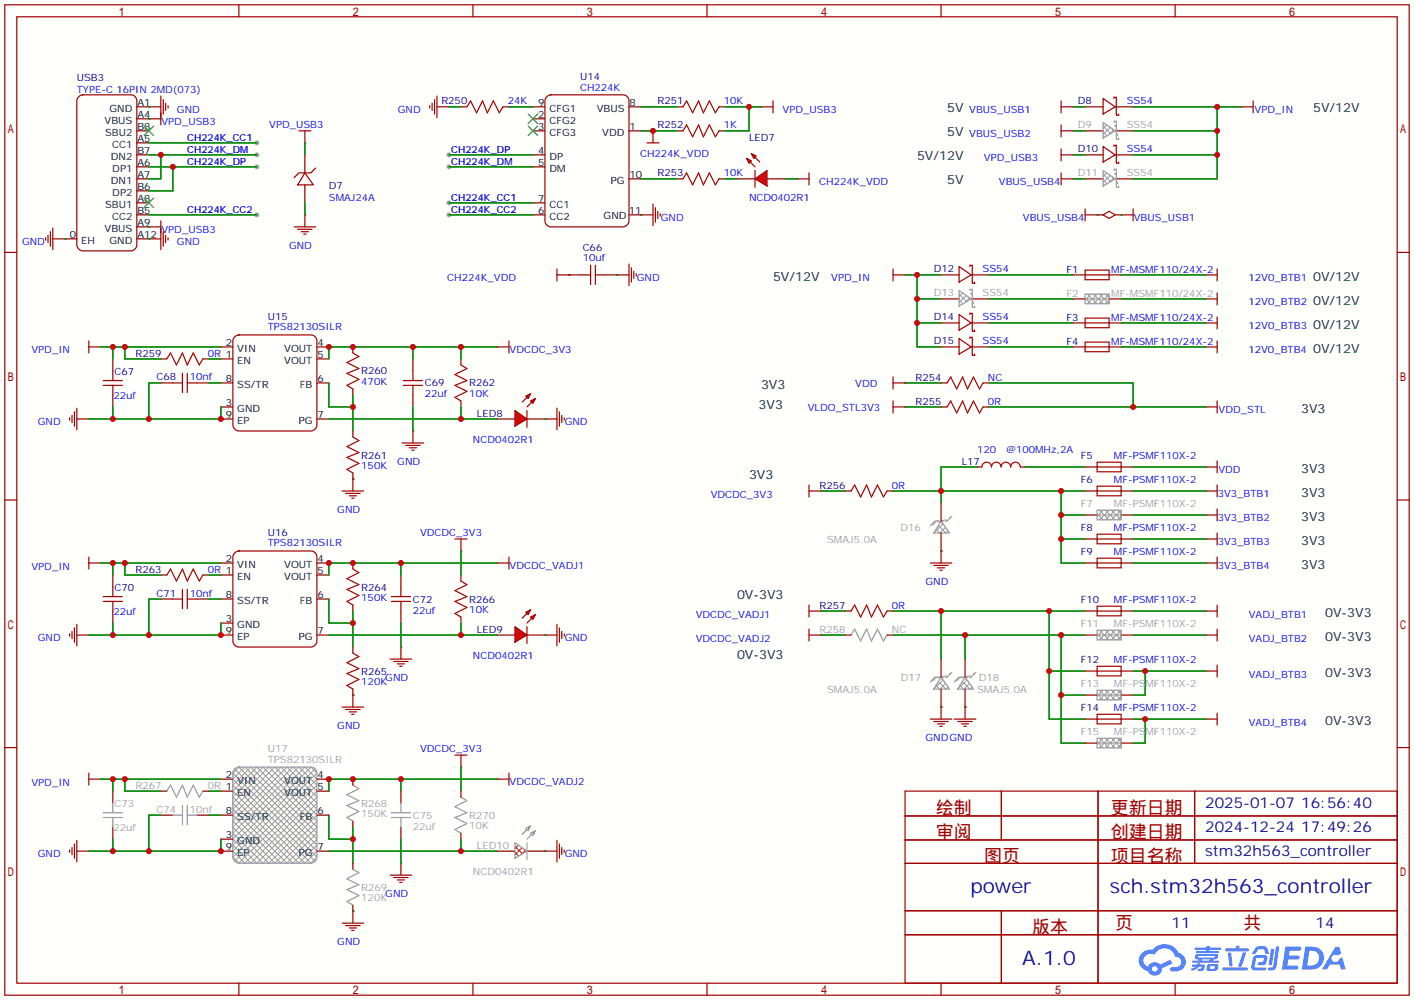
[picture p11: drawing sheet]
<svg xmlns="http://www.w3.org/2000/svg" width="299mm" height="212mm" viewBox="0 0 299 212" stroke-linecap="round" stroke-linejoin="round" font-family="sans-serif">
<defs><g id="words">
<g font-size="4.2" fill="#000080">
<text x="205.3" y="189">power</text>
<text x="234.9" y="189">sch.stm32h563_controller</text>
<text x="216.3" y="204.2">A.1.0</text>
</g>
<g font-size="3.8" fill="#a00000">
<text x="198" y="172.2">绘制</text>
<text x="235.1" y="172.2">更新日期</text>
<text x="198" y="177.3">审阅</text>
<text x="235.1" y="177.3">创建日期</text>
<text x="208.2" y="182.4">图页</text>
<text x="235.1" y="182.4">项目名称</text>
<text x="218.4" y="197.4">版本</text>
<text x="236" y="196.6">页</text>
<text x="263.1" y="196.6">共</text>
</g>
<g font-size="3.2" fill="#000080">
<text x="255" y="170.9">2025-01-07</text>
<text x="275.3" y="170.9">16:56:40</text>
<text x="255" y="176">2024-12-24</text>
<text x="275.3" y="176">17:49:26</text>
<text x="255" y="181">stm32h563_controller</text>
<text x="247.9" y="196.3">11</text>
<text x="278.4" y="196.3">14</text>
</g>
<g font-size="2.6">
<text x="200.4" y="23.8">5V</text>
<text x="277.9" y="23.8">5V/12V</text>
<text x="200.4" y="28.9">5V</text>
<text x="194.1" y="34">5V/12V</text>
<text x="200.4" y="39">5V</text>
<text x="163.6" y="59.4">5V/12V</text>
<text x="277.9" y="59.4">0V/12V</text>
<text x="277.9" y="64.4">0V/12V</text>
<text x="277.9" y="69.5">0V/12V</text>
<text x="277.9" y="74.6">0V/12V</text>
<text x="161" y="82.2">3V3</text>
<text x="160.5" y="86.6">3V3</text>
<text x="275.3" y="87.3">3V3</text>
<text x="158.5" y="101.3">3V3</text>
<text x="275.3" y="100">3V3</text>
<text x="275.3" y="105.1">3V3</text>
<text x="275.3" y="110.2">3V3</text>
<text x="275.3" y="115.2">3V3</text>
<text x="275.3" y="120.3">3V3</text>
<text x="156" y="126.7">0V-3V3</text>
<text x="280.4" y="130.5">0V-3V3</text>
<text x="280.4" y="135.6">0V-3V3</text>
<text x="156" y="139.4">0V-3V3</text>
<text x="280.4" y="143.2">0V-3V3</text>
<text x="280.4" y="153.3">0V-3V3</text>
</g>
<g font-size="2.1" fill="#000080">
<text x="16.3" y="17.1">USB3</text>
<text x="122.7" y="16.9">U14</text>
<text x="93.4" y="22.1">R250</text>
<text x="139.1" y="22.1">R251</text>
<text x="228.1" y="22.1">D8</text>
<text x="139.1" y="27.2">R252</text>
<text x="158.5" y="29.8">LED7</text>
<text x="228.1" y="32.2">D10</text>
<text x="69.6" y="40">D7</text>
<text x="139.1" y="37.3">R253</text>
<text x="123.3" y="53">C66</text>
<text x="197.6" y="57.6">D12</text>
<text x="225.7" y="57.7">F1</text>
<text x="56.7" y="67.6">U15</text>
<text x="197.6" y="67.8">D14</text>
<text x="225.7" y="67.8">F3</text>
<text x="28.7" y="75.4">R259</text>
<text x="197.6" y="72.9">D15</text>
<text x="225.7" y="72.9">F4</text>
<text x="24.2" y="79.3">C67</text>
<text x="33.1" y="80.5">C68</text>
<text x="76.5" y="79.2">R260</text>
<text x="89.9" y="81.8">C69</text>
<text x="99.3" y="81.8">R262</text>
<text x="193.8" y="80.5">R254</text>
<text x="100.9" y="88.1">LED8</text>
<text x="193.8" y="85.6">R255</text>
<text x="76.5" y="97">R261</text>
<text x="203.5" y="98.3">L17</text>
<text x="228.7" y="97">F5</text>
<text x="173.4" y="103.4">R256</text>
<text x="228.7" y="102.1">F6</text>
<text x="56.7" y="113.3">U16</text>
<text x="228.7" y="112.3">F8</text>
<text x="228.7" y="117.4">F9</text>
<text x="24.2" y="125">C70</text>
<text x="28.7" y="121.2">R263</text>
<text x="76.5" y="125">R264</text>
<text x="33.1" y="126.2">C71</text>
<text x="87.4" y="127.5">C72</text>
<text x="99.3" y="127.5">R266</text>
<text x="173.4" y="128.8">R257</text>
<text x="228.7" y="127.5">F10</text>
<text x="100.9" y="133.9">LED9</text>
<text x="76.5" y="142.7">R265</text>
<text x="228.7" y="140.2">F12</text>
<text x="228.7" y="150.4">F14</text>
</g>
<g font-size="2.1" fill="#00f">
<text x="16.3" y="19.6">TYPE-C 16PIN 2MD(073)</text>
<text x="37.4" y="23.9">GND</text>
<text x="84.2" y="23.8">GND</text>
<text x="107.4" y="22.1">24K</text>
<text x="122.7" y="19.2">CH224K</text>
<text x="153.2" y="22.1">10K</text>
<text x="165.6" y="24">VPD_USB3</text>
<text x="205.1" y="24">VBUS_USB1</text>
<text x="238.4" y="22.1">SS54</text>
<text x="265.5" y="23.8">VPD_IN</text>
<text x="34.2" y="26.4">VPD_USB3</text>
<text x="39.6" y="29.8">CH224K_CC1</text>
<text x="57" y="27">VPD_USB3</text>
<text x="153.2" y="27.1">1K</text>
<text x="205.1" y="29.1">VBUS_USB2</text>
<text x="39.6" y="32.4">CH224K_DM</text>
<text x="39.6" y="34.9">CH224K_DP</text>
<text x="95.5" y="32.4">CH224K_DP</text>
<text x="95.5" y="34.9">CH224K_DM</text>
<text x="135.5" y="33.3">CH224K_VDD</text>
<text x="208.2" y="34">VPD_USB3</text>
<text x="238.4" y="32.2">SS54</text>
<text x="153.2" y="37.3">10K</text>
<text x="173.4" y="39.2">CH224K_VDD</text>
<text x="211.4" y="39.1">VBUS_USB4</text>
<text x="39.6" y="45.1">CH224K_CC2</text>
<text x="69.6" y="42.5">SMAJ24A</text>
<text x="95.5" y="42.5">CH224K_CC1</text>
<text x="95.5" y="45.1">CH224K_CC2</text>
<text x="139.8" y="46.7">GND</text>
<text x="158.5" y="42.5">NCD0402R1</text>
<text x="216.5" y="46.7">VBUS_USB4</text>
<text x="239.9" y="46.7">VBUS_USB1</text>
<text x="4.7" y="51.8">GND</text>
<text x="34.2" y="49.2">VPD_USB3</text>
<text x="37.4" y="51.8">GND</text>
<text x="61.2" y="52.7">GND</text>
<text x="94.6" y="59.5">CH224K_VDD</text>
<text x="123.3" y="55.3">10uf</text>
<text x="134.7" y="59.4">GND</text>
<text x="175.9" y="59.4">VPD_IN</text>
<text x="207.9" y="57.6">SS54</text>
<text x="235.1" y="57.7">MF-MSMF110/24X-2</text>
<text x="264.2" y="59.5">12V0_BTB1</text>
<text x="264.2" y="64.6">12V0_BTB2</text>
<text x="56.7" y="69.9">TPS82130SILR</text>
<text x="207.9" y="67.8">SS54</text>
<text x="235.1" y="67.8">MF-MSMF110/24X-2</text>
<text x="264.2" y="69.7">12V0_BTB3</text>
<text x="6.7" y="74.8">VPD_IN</text>
<text x="43.9" y="75.4">0R 1</text>
<text x="107.8" y="74.6">VDCDC_3V3</text>
<text x="207.9" y="72.9">SS54</text>
<text x="235.1" y="72.9">MF-MSMF110/24X-2</text>
<text x="264.2" y="74.8">12V0_BTB4</text>
<text x="40.2" y="80.5">10nf</text>
<text x="76.5" y="81.5">470K</text>
<text x="181" y="81.9">VDD</text>
<text x="209" y="80.5">NC</text>
<text x="8" y="89.9">GND</text>
<text x="24" y="84.3">22uf</text>
<text x="89.9" y="84.1">22uf</text>
<text x="99.3" y="84.1">10K</text>
<text x="119.5" y="89.9">GND</text>
<text x="170.9" y="87">VLDO_STL3V3</text>
<text x="209" y="85.6">0R</text>
<text x="257.9" y="87.3">VDD_STL</text>
<text x="100.1" y="93.6">NCD0402R1</text>
<text x="206.8" y="95.8">120</text>
<text x="212.9" y="95.8">@100MHz,2A</text>
<text x="76.5" y="99.3">150K</text>
<text x="84.1" y="98.3">GND</text>
<text x="235.7" y="97">MF-PSMF110X-2</text>
<text x="257.8" y="100">VDD</text>
<text x="150.4" y="105.3">VDCDC_3V3</text>
<text x="188.7" y="103.4">0R</text>
<text x="235.7" y="102.1">MF-PSMF110X-2</text>
<text x="257.7" y="105.1">3V3_BTB1</text>
<text x="71.4" y="108.5">GND</text>
<text x="88.9" y="113.5">VDCDC_3V3</text>
<text x="235.7" y="112.3">MF-PSMF110X-2</text>
<text x="257.7" y="110.2">3V3_BTB2</text>
<text x="56.7" y="115.6">TPS82130SILR</text>
<text x="235.7" y="117.4">MF-PSMF110X-2</text>
<text x="257.7" y="115.2">3V3_BTB3</text>
<text x="6.7" y="120.5">VPD_IN</text>
<text x="43.9" y="121.2">0R 1</text>
<text x="107.8" y="120.3">VDCDC_VADJ1</text>
<text x="195.8" y="123.7">GND</text>
<text x="257.7" y="120.3">3V3_BTB4</text>
<text x="24" y="130.1">22uf</text>
<text x="40.2" y="126.2">10nf</text>
<text x="76.5" y="127.2">150K</text>
<text x="87.4" y="129.8">22uf</text>
<text x="99.3" y="129.8">10K</text>
<text x="147.2" y="130.7">VDCDC_VADJ1</text>
<text x="188.7" y="128.8">0R</text>
<text x="235.7" y="127.5">MF-PSMF110X-2</text>
<text x="264.3" y="130.7">VADJ_BTB1</text>
<text x="8" y="135.6">GND</text>
<text x="119.5" y="135.6">GND</text>
<text x="147.2" y="135.7">VDCDC_VADJ2</text>
<text x="264.3" y="135.7">VADJ_BTB2</text>
<text x="100.1" y="139.4">NCD0402R1</text>
<text x="235.7" y="140.2">MF-PSMF110X-2</text>
<text x="264.3" y="143.4">VADJ_BTB3</text>
<text x="76.5" y="145">120K</text>
<text x="81.5" y="144">GND</text>
<text x="71.4" y="154.2">GND</text>
<text x="235.7" y="150.4">MF-PSMF110X-2</text>
<text x="264.2" y="153.5">VADJ_BTB4</text>
<text x="88.9" y="159.2">VDCDC_3V3</text>
<text x="195.8" y="156.7">GNDGND</text>
<text x="6.7" y="166.2">VPD_IN</text>
<text x="107.8" y="166.1">VDCDC_VADJ2</text>
<text x="8" y="181.3">GND</text>
<text x="119.5" y="181.3">GND</text>
<text x="81.5" y="189.7">GND</text>
<text x="71.4" y="199.9">GND</text>
</g>
<g font-size="2.1">
<text x="23.2" y="23.7">GND</text>
<text x="29.1" y="22.4">A1</text>
<text x="113.8" y="22.4">9</text>
<text x="116.3" y="23.7">CFG1</text>
<text x="126.3" y="23.7">VBUS</text>
<text x="133.2" y="22.4">8</text>
<text x="22.1" y="26.2">VBUS</text>
<text x="22.2" y="28.8">SBU2</text>
<text x="29.1" y="25">A4</text>
<text x="29.1" y="27.5">B8</text>
<text x="113.8" y="25">2</text>
<text x="113.8" y="27.5">3</text>
<text x="116.3" y="26.2">CFG2</text>
<text x="116.3" y="28.8">CFG3</text>
<text x="127.5" y="28.8">VDD</text>
<text x="133.2" y="27.5">1</text>
<text x="23.5" y="33.8">DN2</text>
<text x="23.7" y="31.3">CC1</text>
<text x="29.1" y="35.1">A6</text>
<text x="29.1" y="32.6">B7</text>
<text x="29.1" y="30">A5</text>
<text x="113.8" y="35.1">5</text>
<text x="113.8" y="32.6">4</text>
<text x="116.3" y="33.8">DP</text>
<text x="23.5" y="38.9">DN1</text>
<text x="23.8" y="41.5">DP2</text>
<text x="23.8" y="36.4">DP1</text>
<text x="29.1" y="40.2">B6</text>
<text x="29.1" y="37.7">A7</text>
<text x="116.3" y="36.4">DM</text>
<text x="129.2" y="38.9">PG</text>
<text x="133.2" y="37.7">10</text>
<text x="22.2" y="44">SBU1</text>
<text x="23.7" y="46.5">CC2</text>
<text x="29.1" y="47.8">A9</text>
<text x="29.1" y="45.3">B5</text>
<text x="29.1" y="42.7">A8</text>
<text x="113.8" y="42.7">7</text>
<text x="113.8" y="45.3">6</text>
<text x="116.3" y="44">CC1</text>
<text x="116.3" y="46.5">CC2</text>
<text x="127.7" y="46.3">GND</text>
<text x="133.1" y="45.3">11</text>
<text x="14.8" y="50.4">0</text>
<text x="17.2" y="51.6">EH</text>
<text x="22.1" y="49.1">VBUS</text>
<text x="23.2" y="51.6">GND</text>
<text x="29.1" y="50.4">A12</text>
<text x="47.8" y="73.2">2</text>
<text x="50.2" y="77">EN</text>
<text x="50.2" y="74.5">VIN</text>
<text x="60.2" y="74.5">VOUT</text>
<text x="60.2" y="77">VOUT</text>
<text x="67.2" y="73.2">4</text>
<text x="67.2" y="75.8">5</text>
<text x="47.8" y="80.8">8</text>
<text x="50.2" y="82.1">SS/TR</text>
<text x="63.5" y="82.1">FB</text>
<text x="67.2" y="80.8">6</text>
<text x="47.8" y="85.9">3</text>
<text x="47.8" y="88.5">9</text>
<text x="50.2" y="87.2">GND</text>
<text x="50.2" y="89.7">EP</text>
<text x="63.2" y="89.7">PG</text>
<text x="67.2" y="88.5">7</text>
<text x="47.8" y="118.9">2</text>
<text x="67.2" y="118.9">4</text>
<text x="50.2" y="122.7">EN</text>
<text x="50.2" y="120.2">VIN</text>
<text x="60.2" y="120.2">VOUT</text>
<text x="60.2" y="122.7">VOUT</text>
<text x="67.2" y="121.5">5</text>
<text x="47.8" y="126.6">8</text>
<text x="47.8" y="131.6">3</text>
<text x="50.2" y="127.8">SS/TR</text>
<text x="63.5" y="127.8">FB</text>
<text x="67.2" y="126.6">6</text>
<text x="47.8" y="134.2">9</text>
<text x="50.2" y="132.9">GND</text>
<text x="50.2" y="135.4">EP</text>
<text x="63.2" y="135.4">PG</text>
<text x="67.2" y="134.2">7</text>
<text x="47.8" y="164.7">2</text>
<text x="50.2" y="165.9">VIN</text>
<text x="60.2" y="165.9">VOUT</text>
<text x="67.2" y="164.7">4</text>
<text x="67.2" y="167.2">5</text>
<text x="47.8" y="172.3">8</text>
<text x="50.2" y="168.5">EN</text>
<text x="50.2" y="173.5">SS/TR</text>
<text x="60.2" y="168.5">VOUT</text>
<text x="63.5" y="173.5">FB</text>
<text x="67.2" y="172.3">6</text>
<text x="47.8" y="177.4">3</text>
<text x="47.8" y="179.9">9</text>
<text x="50.2" y="178.6">GND</text>
<text x="67.2" y="179.9">7</text>
<text x="50.2" y="181.2">EP</text>
<text x="63.2" y="181.2">PG</text>
</g>
<g font-size="2.1" fill="#999">
<text x="228.1" y="27.2">D9</text>
<text x="238.4" y="27.2">SS54</text>
<text x="228.1" y="37.3">D11</text>
<text x="238.4" y="37.3">SS54</text>
<text x="197.6" y="62.7">D13</text>
<text x="207.9" y="62.7">SS54</text>
<text x="225.7" y="62.7">F2</text>
<text x="235.1" y="62.7">MF-MSMF110/24X-2</text>
<text x="228.7" y="107.2">F7</text>
<text x="235.7" y="107.2">MF-PSMF110X-2</text>
<text x="190.6" y="112.3">D16</text>
<text x="175" y="114.8">SMAJ5.0A</text>
<text x="173.4" y="133.9">R258</text>
<text x="188.7" y="133.9">NC</text>
<text x="228.7" y="132.6">F11</text>
<text x="235.7" y="132.6">MF-PSMF110X-2</text>
<text x="190.6" y="144">D17</text>
<text x="207.1" y="144">D18</text>
<text x="175" y="146.5">SMAJ5.0A</text>
<text x="206.8" y="146.5">SMAJ5.0A</text>
<text x="228.7" y="145.3">F13</text>
<text x="235.7" y="145.3">MF-PSMF110X-2</text>
<text x="228.7" y="155.5">F15</text>
<text x="235.7" y="155.5">MF-PSMF110X-2</text>
<text x="56.7" y="159.1">U17</text>
<text x="56.7" y="161.3">TPS82130SILR</text>
<text x="28.7" y="166.9">R267</text>
<text x="43.9" y="166.9">0R 1</text>
<text x="24.2" y="170.7">C73</text>
<text x="33.1" y="171.9">C74</text>
<text x="40.2" y="171.9">10nf</text>
<text x="76.5" y="170.7">R268</text>
<text x="76.5" y="173">150K</text>
<text x="87.4" y="173.2">C75</text>
<text x="99.3" y="173.2">R270</text>
<text x="24" y="175.8">22uf</text>
<text x="87.4" y="175.5">22uf</text>
<text x="99.3" y="175.5">10K</text>
<text x="100.9" y="179.6">LED10</text>
<text x="100.1" y="185.1">NCD0402R1</text>
<text x="76.5" y="188.5">R269</text>
<text x="76.5" y="190.7">120K</text>
</g>
</g></defs>
<path d="M0 0h299.2v211.6h-299.2z" fill="#fffffc"/>
<g fill="#999">
<circle cx="54.4" cy="45.5" r=".51"/>
<circle cx="54.4" cy="30.2" r=".51"/>
<circle cx="54.4" cy="32.8" r=".51"/>
<circle cx="54.4" cy="35.3" r=".51"/>
<circle cx="95" cy="32.8" r=".51"/>
<circle cx="95" cy="35.3" r=".51"/>
<circle cx="95" cy="42.9" r=".51"/>
<circle cx="95" cy="45.5" r=".51"/>
</g>
<g fill="none" stroke="#a10000" stroke-width=".25">
<path d="M1 1h297.2v209.6h-297.2zM3.6 3.6h292.1v204.4h-292.1zM50.5 1v2.6M100.1 1v2.6M149.6 1v2.6M199.1 1v2.6M248.7 1v2.6M1 53.4h2.6M295.7 53.4h2.5M1 105.8h2.6M295.7 105.8h2.5M1 158.2h2.6"/>
<path d="M295.7 158.2h2.5M50.5 208v2.6M100.1 208v2.6M149.6 208v2.6M199.1 208v2.6M248.7 208v2.6"/>
</g>
<g fill="#5487ff">
<path d="M272 200.3h2.7a.48 .48 0 0 1 .7 .4 .48 .48 0 0 1-.7 .4h-1.8l-.2 1.1h1.9a.43 .43 0 0 1 .4 .4 .43 .43 0 0 1-.5 .4h-1.9l-.2 1.3h1.7a.45 .45 0 0 1 .6 .2 .45 .45 0 0 1-.2 .6h-3.2z"/>
<path d="M282.6 200.3h.8l.4 1.5-.7 .3a.84 .84 0 0 0-1.2 .3 .84 .84 0 0 0 .3 1.1 .84 .84 0 0 0 1.1-.4l.1-.2 .6-.3 .7 2.5h-.9l-.3-1h-2.1l-.6 1h-1.1z"/>
<path d="M269 200.8h.7l-.5 3.1a.36 .36 0 0 1-.4 .3 .36 .36 0 0 1-.3-.3z"/>
<path d="M270 200.2h.7l-.6 4.3a1.13 1.13 0 0 1-1.8 .6l.2-.4h.8l.1-.2z"/>
<path d="M265.7 200.6l.6-.4h1a.77 .77 0 0 1 .9 .5l.3 1-.2 .2h-.5l-.3-.9-.2-.2-1 .1-.7 1-.6-.1v-.2z"/>
<path d="M265.3 202.4l.5-.3h1.7a.81 .81 0 0 1 .7 .5 .81 .81 0 0 1-.2 .8 .81 .81 0 0 1-.9 .8h-.7a.32 .32 0 0 1-.3-.3 .32 .32 0 0 1 .4-.3h.8l.2-.9-1.7 .1-.3 1.8 2.2 .1a.32 .32 0 0 1 .3 .4 .32 .32 0 0 1-.4 .2h-2.3l-.4-.3-.1-.5z"/>
<path d="M258.7 204.7h5a.33 .33 0 0 1 .4 .3 .33 .33 0 0 1-.4 .3h-4.9l-.1-.1z"/>
<path d="M263 201.5h.7l-.6 2a.98 .98 0 0 1-.8 1.1l-.2-.3z"/>
<path d="M259.8 201.6h.7l.3 2.5a.34 .34 0 0 1-.3 .4 .34 .34 0 0 1-.4-.3z"/>
<path d="M259.3 200.7h2.2l.2-.6h.6l-.1 .6h1.8a.32 .32 0 0 1 .3 .3 .32 .32 0 0 1-.4 .3h-4.5l-.1-.2z"/>
<path d="M252.3 204.1h.9l.1-.3h.7l-.1 .3h.9a.82 .82 0 0 1-.6 1.3h-.7v-.4l.6-.1 .1-.3a.68 .68 0 0 0-.9 .4l-1.1 .4-.2-.4 1-.5h-.8z"/>
<path d="M252.9 200.5h2.4l.1-.3h.7l-.1 .3h2.2l.3 .3-.3 .2h-2.2l-.1 .2h1.8l.2 .3-.2 .1h-4.5l-.1-.4h2l.1-.2h-2.3l-.1-.2z"/>
<path d="M276.2 200.3l-.7 4.9h1.6a2.5 2.5 0 0 0 3.1-2.5 2.5 2.5 0 0 0-3.1-2.4zM277.1 201.1a1.61 1.61 0 0 1 2 1.5 1.61 1.61 0 0 1-1.8 1.7h-.7z"/>
<path d="M253 202a.55 .55 0 0 0-.2 .8 .55 .55 0 0 0 .7 .2l.1 .3h-1.3v.3l5.5 .1 .2-.2-.2-.2h-1.2l.2-.3a.7 .7 0 0 0 .9-.3 .7 .7 0 0 0-.1-.8l-4.1-.1zM253.6 202.3l3.3-.1 .2 .1-.2 .3h-3.2zM254.3 203h1.7l-.1 .3h-1.5z"/>
<path d="M255.5 204.2a1.05 1.05 0 0 0-.1 1.2 2.91 2.91 0 0 0 2.2-.2 .98 .98 0 0 0 0-1.2h-1.6zM256.1 204.5l.8-.1 .1 .1v.3l-.2 .2-.8-.1z"/>
<path d="M241.7 201.6a2.23 2.23 0 0 0-.6 2.3 2.23 2.23 0 0 0 1.8 1.6 1.58 1.58 0 0 0 1.7 .9 1.58 1.58 0 0 0 1.3-1.5l2.2-1.1-.5-.7-2.1 1a1.65 1.65 0 0 0-2.6 .4 1.45 1.45 0 0 1-.8-1.9 1.45 1.45 0 0 1 2-.7l.2 .1a2.3 2.3 0 0 1 2.3-1.3 2.3 2.3 0 0 1 2.1 1.7 1.12 1.12 0 0 1 1.3 1 1.12 1.12 0 0 1-1.2 1.2h-.7a.45 .45 0 0 0-.5 .4 .45 .45 0 0 0 .4 .5 2.21 2.21 0 0 0 2.2-.5 2.21 2.21 0 0 0 .5-2.3 2.13 2.13 0 0 0-1.3-1.1 3.3 3.3 0 0 0-5.5-.7l-1.2 .1zM243.8 205a.57 .57 0 0 1 1.1 0 .57 .57 0 0 1-1.1 0z"/>
</g>
<g fill="none" stroke="#a10000" stroke-width=".25">
<path d="M16.5 20.6l.3-.3 .7-.2h10.2a1.27 1.27 0 0 1 1.3 1.2v30.5a1.35 1.35 0 0 1-1.3 1.3h-10.2a1.35 1.35 0 0 1-1.2-1.3v-30.5zM31.5 22.6h2.5M31.5 25.1h2.5M34 20.3v6.1M34.5 21.1v3M35.1 21.8v1.6M35.6 22.4v.5M63.2 27.7h2.6M64.5 36.6l1.8 2.5h-3.3zM64.5 27.7v2.5M66.8 35.6l-1 1h-2.6l-1 1M90.9 22.4v.5"/>
<path d="M91.4 21.8v1.6M91.9 21.1v3M92.5 22.6h2.5M92.5 20.3v4.6M136.9 30.2h2.5M138.2 27.7v2.5M144.5 22.6l.8-1.3 1.3 2.6 1.2-2.6 1 2.6 1.3-2.6 1.3 2.6 .7-1.3M144.5 27.7l.8-1.3 1.3 2.6 1.2-2.6 1 2.6 1.3-2.6 1.3 2.6 .7-1.3M144.5 37.8l.8-1.2 1.3 2.5 1.2-2.5 1 2.5 1.3-2.5 1.3 2.5 .7-1.3M161 22.6h2.6M163.6 21.3v2.6M168.7 37.8h2.5"/>
<path d="M171.2 36.6v2.5M224.5 22.6h2.6M224.5 21.3v2.6M224.5 26.4v2.6M224.5 31.5v2.5M224.5 27.7h2.6M224.5 32.8h2.6M262.6 22.6h2.6M265.2 21.3v2.6M9.7 50.3v.5M10.2 49.8v1.5M10.7 49v3.1"/>
<path d="M11.2 50.5h2.5M11.2 48.3v4.5M31.5 48h2.5M31.5 50.5h2.5M34 46.7v6.1M34.5 49v3.1M35.1 49.8v1.5M35.6 50.3v.5M62.2 48h4.6M63 48.5h3M63.8 49h1.5M64.3 49.5h.5"/>
<path d="M64.5 45.5v2.5M117.9 58.2h2.5M117.9 56.9v2.5M130.6 58.2h2.5M133.1 55.9v4.6M133.6 56.6v3.1M134.1 57.4v1.5M134.6 57.9v.5M135.6 45.5h2.6M138.2 43.2v4.6M138.7 43.9v3.1M139.2 44.7v1.5"/>
<path d="M139.7 45.2v.5M189 58.2h2.5M189 56.9v2.5M255 58.2h2.6M257.6 56.9v2.5M23.9 78.5v2M38.6 79v4.1M39.6 79v4.1M87.4 78.5v2M105.2 73.4h2.5M107.7 72.1v2.6M255 73.4h2.6"/>
<path d="M255 68.3h2.6M255 63.2h2.6M257.6 62v2.5M257.6 67.1v2.5M257.6 72.1v2.6M14.7 88.4v.5M15.2 87.9v1.5M15.7 87.1v3.1M16.3 88.6h2.5M16.3 86.4v4.5M21.8 81.5h4.1M21.8 80.5h4.1"/>
<path d="M23.9 81.5v2.1M36.6 81h2M39.6 81h2.1M85.1 93.7h4.6M85.3 81.5h4.1M85.3 80.5h4.1M85.9 94.2h3M86.6 94.7h1.5M87.1 95.2h.5M87.4 81.5v2.1M87.4 91.2v2.5M111.5 86.9v3.5"/>
<path d="M72.4 103.9h4.6M73.2 104.4h3M73.9 104.9h1.5M74.4 105.4h.5M74.7 101.3v2.6M196.8 119.1h4.6M197.6 119.6h3.1M199.1 116.6v2.5M255 103.9h2.6M255 109h2.6M255 114h2.6M255 119.1h2.6"/>
<path d="M257.6 102.6v2.6M257.6 107.7v2.5M257.6 112.8v2.5M257.6 117.9v2.5M198.4 120.1h1.5M198.9 120.6h.5M255 129.3h2.6M255 134.4h2.6M257.6 128v2.6M257.6 133.1v2.5M196.8 152.1h4.6M197.6 152.7h3.1"/>
<path d="M198.4 153.2h1.5M198.9 153.7h.5M199.1 149.6v2.5M201.9 152.1h4.6M202.7 152.7h3M203.5 153.2h1.5M204 153.7h.5M204.2 149.6v2.5M255 142h2.6M255 152.1h2.6M257.6 140.7v2.6M257.6 150.9v2.5"/>
<path d="M191.5 167.4h104.2v40.6h-104.2zM191.5 172.6h104.2M191.5 177.7h104.2M211.9 167.4v10.3M232.3 167.4v40.6M252.8 167.4v15.3M191.5 182.7h104.2M191.5 192.7h104.2M191.5 197.8h104.2M211.9 192.7v15.3"/>
</g>
<g fill="none" stroke="#870000" stroke-width=".25">
<path d="M29 25.1h2.5M29 22.6h2.5M29 37.8h2.5M29 35.3h2.5M29 32.8h2.5M29 30.2h2.5M29 27.7h2.5M31.5 25.1h.1M31.5 22.6h.1M64.5 30.2h.1M64.5 32.8v3.8M64.5 39.1v3.8"/>
<path d="M95 22.6h.1M138.2 27.7h.1M143.3 22.6h1.2M143.3 37.8h1.2M143.3 27.7h1.2M152.1 22.6h1.3M152.1 37.8h1.3M152.1 27.7h1.3M161 22.6h.1M168.7 37.8h.1M227.1 22.6h.1M227.1 27.7h.1"/>
<path d="M227.1 32.8h.1M262.6 22.6h.1M13.7 50.5h.1M13.7 50.5h2.6M29 50.5h2.5M29 48h2.5M29 45.5h2.5M29 40.4h2.5M29 42.9h2.5M31.5 48h.1M31.5 50.5h.1M64.5 45.5h.1"/>
<path d="M120.4 58.2h.1M130.6 58.2h.1M135.6 45.5h.1M191.5 58.2h.1M255 58.2h.1M23.9 75.9v2.6M87.4 75.9v2.6M105.2 73.4h.1M255 73.4h.1M255 68.3h.1M255 63.2h.1M18.8 88.6h.1"/>
<path d="M23.9 83.6v2.5M34 81h2.6M41.7 81h2.5M87.4 91.2h.1M87.4 83.6v2.5M105.2 88.6h3.8M111.5 88.6h3.8M74.7 101.3h.1M199.1 116.6h.1M255 103.9h.1M255 109h.1M255 114h.1"/>
<path d="M255 119.1h.1M255 129.3h.1M255 134.4h.1M199.1 149.6h.1M204.2 149.6h.1M255 142h.1M255 152.1h.1"/>
</g>
<path d="M30.5 26.7l2 2M32.5 26.7l-2 2M30.5 41.9l2 2M32.5 41.9l-2 2" fill="none" stroke="#3c3" stroke-width=".25"/>
<g fill="#f00" stroke="#a10000" stroke-width=".25">
<path d="M109 86.9l2.5 1.7-2.5 1.6z"/>
<path d="M111.3 83.8l1-.5-.5 1z"/>
<path d="M112.3 84.8l1-.5-.5 1z"/>
</g>
<g fill="none" stroke="#a10000" stroke-width=".25">
<path d="M111.5 84.1l-1 1M112.5 85.1l-1 1M115.3 88.6h2.6M117.9 86.4v4.5M118.4 87.1v3.1M118.9 87.9v1.5M119.4 88.4v.5M111.5 132.6v3.5M115.3 134.4h2.6M117.9 132.1v4.6M118.4 132.8v3.1M118.9 133.6v1.5"/>
<path d="M119.4 134.1v.5"/>
</g>
<path d="M115.3 88.6h.1M105.2 134.4h3.8M111.5 134.4h3.8M115.3 134.4h.1" fill="none" stroke="#870000" stroke-width=".25"/>
<g fill="#f00" stroke="#a10000" stroke-width=".25">
<path d="M109 132.6l2.5 1.8-2.5 1.5z"/>
<path d="M111.3 129.5l1-.5-.5 1z"/>
<path d="M112.3 130.6l1-.6-.5 1.1z"/>
</g>
<g fill="none" stroke="#a10000" stroke-width=".25">
<path d="M98.8 22.6l.8-1.3 1.2 2.6 1.3-2.6 1 2.6 1.3-2.6 1.3 2.6 .7-1.3M159.8 36.1v3.5M224.5 37.8h2.6M224.5 36.6v2.5M233.4 20.8l2.6 1.8-2.6 1.5zM233.4 31l2.6 1.8-2.6 1.5zM235.7 20.8v-.2h.5v3.8h.5v-.3M235.7 31v-.3h.5v3.8h.5v-.2M122.9 58.2h2.1M125 56.1v4.1M126 56.1v4.1M126 58.2h2"/>
<path d="M202.9 56.4l2.6 1.8-2.6 1.5zM205.2 56.4v-.3h.5v3.8h.5v-.2M229.6 45.5h2.6M229.6 44.2v2.5M233.4 45.5l1.3-.8 1.3 .8-1.3 .7zM237.2 45.5h2.6M239.8 44.2v2.5M18.8 72.1v2.6M18.8 73.4h2.5M35.3 75.9l.8-1.2 1.2 2.5 1.3-2.5 1 2.5 1.3-2.5 1.3 2.5 .7-1.3M49.6 71.4l.3-.3 .6-.2h15.3a1.27 1.27 0 0 1 1.3 1.2v17.8a1.35 1.35 0 0 1-1.3 1.3h-15.3a1.35 1.35 0 0 1-1.2-1.3v-17.8zM74.7 74.7l1.2 .7-2.5 1.3 2.5 1.3-2.5 1 2.5 1.3-2.5 1.2 1.3 .8"/>
<path d="M97.5 77.2l1.3 .8-2.5 1.2 2.5 1.3-2.5 1 2.5 1.3-2.5 1.3 1.2 .7M202.9 66.5l2.6 1.8-2.6 1.5zM202.9 71.6l2.6 1.8-2.6 1.5zM205.2 66.5v-.2h.5v3.8h.5v-.3M205.2 71.6v-.2h.5v3.8h.5v-.3M74.7 92.5l1.2 .7-2.5 1.3 2.5 1.3-2.5 1 2.5 1.2-2.5 1.3 1.3 .8M189 86.1h2.5M189 84.8v2.6M255 98.8h2.6M255 86.1h2.6M257.6 84.8v2.6M257.6 97.5v2.6"/>
<path d="M18.8 119.1h2.5M18.8 117.9v2.5M49.6 117.1l.3-.3 .6-.2h15.3a1.27 1.27 0 0 1 1.3 1.3v17.7a1.35 1.35 0 0 1-1.3 1.3h-15.3a1.35 1.35 0 0 1-1.2-1.3v-17.7zM96.3 114h2.5M97.5 114v2.6M105.2 119.1h2.5M107.7 117.9v2.5M171.2 103.9h2.5M171.2 102.6v2.6M14.7 134.1v.5M15.2 133.6v1.5M15.7 132.8v3.1"/>
<path d="M16.3 134.4h2.5M16.3 132.1v4.6M35.3 121.7l.8-1.3 1.2 2.5 1.3-2.5 1 2.5 1.3-2.5 1.3 2.5 .7-1.2M36.6 126.7h2M38.6 124.7v4.1M39.6 126.7h2.1M39.6 124.7v4.1M74.7 120.4l1.2 .8-2.5 1.2 2.5 1.3-2.5 1 2.5 1.3-2.5 1.3 1.3 .7M74.7 138.2l1.2 .7-2.5 1.3 2.5 1.3-2.5 1 2.5 1.3-2.5 1.2 1.3 .8M82.5 139.4h4.6M82.8 127.3h4.1M82.8 126.2h4.1"/>
<path d="M83.3 140h3.1M84.8 124.2v2M84.8 127.3v2M84.8 136.9v2.5M97.5 122.9l1.3 .8-2.5 1.3 2.5 1.2-2.5 1.1 2.5 1.2-2.5 1.3 1.2 .8M111.5 129.8l-1 1M112.5 130.8l-1 1M171.2 134.4h2.5M171.2 128v2.6M171.2 133.1v2.5M171.2 129.3h2.5M72.4 149.6h4.6"/>
<path d="M73.2 150.1h3M73.9 150.6h1.5M74.4 151.1h.5M74.7 147.1v2.5M84.1 140.5h1.5M84.6 141h.5M96.3 159.8h2.5M97.5 159.8v2.5M14.7 179.8v.5M15.2 179.3v1.5M15.7 178.6v3M16.3 177.8v4.6"/>
<path d="M18.8 163.6v2.5M18.8 164.8h2.5M105.2 164.8h2.5M107.7 163.6v2.5M117.9 177.8v4.6M118.4 178.6v3M118.9 179.3v1.5M119.4 179.8v.5M16.3 180.1h2.5M72.4 195.3h4.6M73.2 195.8h3M73.9 196.3h1.5"/>
<path d="M74.4 196.9h.5M74.7 192.8v2.5M82.5 185.2h4.6M83.3 185.7h3.1M84.1 186.2h1.5M84.6 186.7h.5M84.8 182.6v2.6M115.3 180.1h2.6"/>
</g>
<g fill="none" stroke="#870000" stroke-width=".25">
<path d="M97.5 22.6h1.3M106.4 22.6h1.3M156 37.8h3.8M162.3 37.8h3.8M227.1 37.8h.1M229.6 22.6h3.8M229.6 32.8h3.8M236 22.6h3.8M236 32.8h3.8M120.4 58.2h2.5M128 58.2h2.6M199.1 58.2h3.8"/>
<path d="M205.5 58.2h3.8M232.2 45.5h.1M232.2 45.5h1.2M236 45.5h1.2M237.2 45.5h.1M21.3 73.4h.1M34 75.9h1.3M42.9 75.9h1.3M46.7 75.9h2.6M46.7 73.4h2.6M67.1 75.9h2.5M67.1 73.4h2.5"/>
<path d="M74.7 73.4v1.3M97.5 75.9v1.3M199.1 73.4h3.8M199.1 68.3h3.8M205.5 73.4h3.8M205.5 68.3h3.8M46.7 81h2.6M46.7 86.1h2.6M46.7 88.6h2.6M67.1 81h2.5M67.1 88.6h2.5M74.7 82.3v1.3"/>
<path d="M74.7 91.2v1.3M97.5 84.8v1.3M191.5 86.1h.1M255 98.8h.1M255 86.1h.1M21.3 119.1h.1M46.7 119.1h2.6M67.1 119.1h2.5M74.7 100.1v1.2M74.7 119.1v1.3M97.5 116.6h.1M105.2 119.1h.1"/>
<path d="M173.7 103.9h.1M18.8 134.4h.1M34 126.7h2.6M34 121.7h1.3M41.7 126.7h2.5M42.9 121.7h1.3M46.7 126.7h2.6M46.7 121.7h2.6M46.7 131.8h2.6M46.7 134.4h2.6M67.1 126.7h2.5M67.1 121.7h2.5"/>
<path d="M67.1 134.4h2.5M74.7 128v1.3M74.7 136.9v1.3M84.8 136.9h.1M84.8 121.7v2.5M84.8 129.3v2.5M97.5 121.7v1.2M97.5 130.6v1.2M173.7 129.3h.1M173.7 134.4h.1M74.7 147.1h.1M74.7 145.8v1.3"/>
<path d="M21.3 164.8h.1M97.5 162.3h.1M105.2 164.8h.1M18.8 180.1h.1M74.7 192.8h.1M84.8 182.6h.1M115.3 180.1h.1"/>
</g>
<g fill="none" stroke="#008700" stroke-width=".25">
<path d="M31.5 25.1h.1M31.5 22.6h.1M31.5 32.8h22.9M31.5 30.2h22.9M31.5 35.3h22.9M34 32.8v5h-2.5M36.6 35.3v5.1h-5.1M64.5 30.2v2.6M95 22.6h2.5M95 32.8h17.8M95 35.3h17.8M107.7 22.6h5.1"/>
<path d="M135.6 22.6h7.7M135.6 27.7h7.7M135.6 37.8h7.7M153.4 22.6h7.6M153.4 37.8h2.6M158.5 22.6v5.1h-5.1M166.1 37.8h2.6M227.1 22.6h2.5M227.1 27.7h2.5M227.1 32.8h2.5M227.1 37.8h2.5M239.8 22.6h22.8"/>
<path d="M239.8 27.7h17.8M239.8 32.8h17.8M257.6 22.6v15.2h-17.8M13.7 50.5h.1M31.5 48h.1M31.5 50.5h.1M31.5 45.5h22.9M64.5 42.9v2.6M95 45.5h17.8M95 42.9h17.8M120.4 58.2h.1M130.6 58.2h.1"/>
<path d="M135.6 45.5h.1M191.5 58.2h7.6M194.1 58.2v15.2h5M209.3 58.2h17.8M232.2 45.5h.1M237.2 45.5h.1M237.2 58.2h17.8M21.3 73.4h25.4M23.9 73.4v2.5M26.4 73.4v2.5h7.6M44.2 75.9h2.5M87.4 73.4v2.5"/>
<path d="M97.5 73.4v2.5M105.2 73.4h-35.6v2.5M194.1 63.2h5M194.1 68.3h5M209.3 63.2h17.8M209.3 68.3h17.8M209.3 73.4h17.8M237.2 63.2h17.8M237.2 68.3h17.8M237.2 73.4h17.8M23.9 86.1v2.5M34 81h-2.5v7.6"/>
<path d="M44.2 81h2.5M46.7 86.1v2.5h-27.9M69.6 88.6h35.6M69.6 81v5.1h5.1M74.7 83.6v7.6M87.4 86.1v5.1M97.5 86.1v2.5M115.3 88.6h.1M191.5 81h7.6M191.5 86.1h7.6M206.8 98.8h-7.7v7.6M209.3 81h30.5v5.1"/>
<path d="M209.3 86.1h45.7M216.9 98.8h12.7M239.8 98.8h15.2M21.3 119.1h25.4M23.9 119.1v2.6M26.4 119.1v2.6h7.6M74.7 101.3h.1M84.8 119.1v2.6M97.5 116.6v5.1M105.2 119.1h-35.6v2.6M173.7 103.9h5.1M189 103.9h40.6"/>
<path d="M199.1 116.6h.1M224.5 109h5.1M224.5 103.9v15.2h5.1M224.5 114h5.1M239.8 103.9h15.2M239.8 109h15.2M239.8 114h15.2M239.8 119.1h15.2M23.9 131.8v2.6M34 126.7h-2.5v7.7M44.2 126.7h2.5M44.2 121.7h2.5"/>
<path d="M46.7 131.8v2.6h-27.9M69.6 134.4h35.6M69.6 126.7v5.1h5.1M74.7 129.3v7.6M84.8 131.8v5.1M97.5 131.8v2.6M115.3 134.4h.1M173.7 134.4h5.1M173.7 129.3h5.1M189 134.4h40.6M189 129.3h40.6M199.1 129.3v10.1"/>
<path d="M204.2 134.4v5M222 129.3v22.8h7.6M224.5 134.4v22.8h5.1M239.8 134.4h15.2M239.8 129.3h15.2M74.7 147.1h.1M199.1 149.6h.1M204.2 149.6h.1M222 142h7.6M224.5 147.1h5.1M239.8 142h15.2M239.8 152.1h15.2"/>
<path d="M242.3 142v5.1h-2.5M242.3 152.1v5.1h-2.5M21.3 164.8h25.4M23.9 164.8v2.6M23.9 177.5v2.6M26.4 164.8v2.6h7.6M34 172.5h-2.5v7.6M44.2 172.5h2.5M44.2 167.4h2.5M46.7 177.5v2.6h-27.9M69.6 172.5v5h5.1M74.7 175v7.6"/>
<path d="M84.8 164.8v2.6M84.8 177.5v5.1M97.5 162.3v5.1M97.5 177.5v2.6M105.2 164.8h-35.6v2.6M69.6 180.1h35.6M74.7 192.8h.1M115.3 180.1h.1"/>
</g>
<g fill="#f00" stroke="#a10000" stroke-width=".25">
<path d="M159.8 37.8l2.5-1.7v3.3z"/>
<path d="M159 32.5l1 .5-.5 .5z"/>
<path d="M158 33.5l1 .5-.5 .5z"/>
</g>
<g fill="none" stroke="#a10000" stroke-width=".25">
<path d="M115.6 20.6l.3-.3 .7-.2h15.2a1.27 1.27 0 0 1 1.3 1.2v25.4a1.35 1.35 0 0 1-1.3 1.3h-15.2a1.35 1.35 0 0 1-1.3-1.3v-25.4zM158.7 34.3l1.1 1M159.8 33.3l1 1M229.6 57.2h5.1v2h-5.1zM229.6 58.2h5.1M189 79.8v2.5M229.6 67.3h5.1v2h-5.1zM229.6 72.4h5.1v2h-5.1zM229.6 68.3h5.1M229.6 73.4h5.1M189 81h2.5M200.4 86.1l.8-1.3 1.2 2.6 1.3-2.6 1 2.6 1.3-2.6 1.3 2.6 .7-1.3"/>
<path d="M200.4 81l.8-1.2 1.2 2.5 1.3-2.5 1 2.5 1.3-2.5 1.3 2.5 .7-1.3M207.8 98.8a1.02 1.02 0 0 1 1-1 1.02 1.02 0 0 1 1 1 1.02 1.02 0 0 1 1-1 1.02 1.02 0 0 1 1 1 1.02 1.02 0 0 1 1.1-1 1.02 1.02 0 0 1 1 1 1.02 1.02 0 0 1 1-1 1.02 1.02 0 0 1 1 1M232.2 97.8h5v2h-5zM232.2 98.8h5M180.1 103.9l.7-1.3 1.3 2.6 1.3-2.6 1 2.6 1.3-2.6 1.2 2.6 .8-1.3M232.2 102.9h5v2h-5zM232.2 113h5v2.1h-5zM232.2 118.1h5v2h-5zM232.2 103.9h5M232.2 114h5M232.2 119.1h5M21.8 127.3h4.1"/>
<path d="M21.8 126.2h4.1M23.9 124.2v2M23.9 127.3v2M180.1 129.3l.7-1.3 1.3 2.6 1.3-2.6 1 2.6 1.3-2.6 1.2 2.6 .8-1.3M232.2 128.3h5v2h-5zM232.2 129.3h5M232.2 141h5v2h-5zM232.2 151.1h5v2.1h-5zM232.2 142h5M232.2 152.1h5"/>
</g>
<g fill="none" stroke="#870000" stroke-width=".25">
<path d="M112.8 25.1h2.5M112.8 27.7h2.5M112.8 22.6h2.5M112.8 35.3h2.5M112.8 32.8h2.5M133.1 27.7h2.5M133.1 22.6h2.5M133.1 37.8h2.5M229.6 27.7h3.8M229.6 37.8h3.8M236 27.7h3.8M236 37.8h3.8"/>
<path d="M112.8 45.5h2.5M112.8 42.9h2.5M133.1 45.5h2.5M227.1 58.2h2.5M234.7 58.2h2.5M199.1 63.2h3.8M205.5 63.2h3.8M227.1 68.3h2.5M227.1 73.4h2.5M227.1 63.2h2.5M234.7 68.3h2.5M234.7 73.4h2.5"/>
<path d="M234.7 63.2h2.5M191.5 81h.1M199.1 86.1h1.3M199.1 81h1.3M206.8 98.8h1M208 86.1h1.3M208 81h1.3M215.9 98.8h1M229.6 98.8h2.6M237.2 98.8h2.6M178.8 103.9h1.3M187.7 103.9h1.3"/>
<path d="M199.1 106.4v3.8M199.1 112.8v3.8M229.6 103.9h2.6M229.6 114h2.6M229.6 119.1h2.6M229.6 109h2.6M237.2 103.9h2.6M237.2 114h2.6M237.2 119.1h2.6M237.2 109h2.6M23.9 121.7v2.5M23.9 129.3v2.5"/>
<path d="M178.8 129.3h1.3M178.8 134.4h1.3M187.7 129.3h1.3M187.7 134.4h1.3M199.1 139.4v3.9M204.2 139.4v3.9M229.6 129.3h2.6M229.6 134.4h2.6M237.2 129.3h2.6M237.2 134.4h2.6M199.1 145.8v3.8M204.2 145.8v3.8"/>
<path d="M229.6 142h2.6M229.6 152.1h2.6M229.6 147.1h2.6M229.6 157.2h2.6M237.2 142h2.6M237.2 152.1h2.6M237.2 147.1h2.6M237.2 157.2h2.6M23.9 167.4v2.5M23.9 175v2.5M34 172.5h2.6M34 167.4h1.3"/>
<path d="M41.7 172.5h2.5M42.9 167.4h1.3M46.7 172.5h2.6M46.7 167.4h2.6M46.7 164.8h2.6M46.7 177.5h2.6M67.1 172.5h2.5M67.1 167.4h2.5M67.1 164.8h2.5M74.7 164.8v1.3M74.7 173.7v1.3M84.8 167.4v2.5"/>
<path d="M84.8 175v2.5M97.5 167.4v1.3M97.5 176.3v1.2M46.7 180.1h2.6M67.1 180.1h2.5M74.7 182.6v1.3M74.7 191.5v1.3M105.2 180.1h3.8M111.5 180.1h3.8"/>
</g>
<path d="M111.8 24.1l2 2.1M111.8 26.7l2 2M113.8 24.1l-2 2.1M113.8 26.7l-2 2" fill="none" stroke="#3c3" stroke-width=".25"/>
<g fill="none" stroke="#999" stroke-width=".25">
<path d="M233.4 25.9l2.6 1.8-2.6 1.5zM233.4 36.1l2.6 1.7-2.6 1.6zM235.7 25.9v-.2h.5v3.8h.5v-.3M235.7 36.1v-.3h.5v3.8h.5v-.2M202.9 61.5l2.6 1.7-2.6 1.6zM205.2 61.5v-.3h.5v3.8h.5v-.2M229.6 62.2h5.1v2.1h-5.1zM229.6 63.2h5.1M199.1 110.2l1.8 2.6h-3.3zM201.4 109.2l-1 1h-2.5l-1.1 1.1M232.2 107.9h5v2.1h-5zM232.2 109h5"/>
<path d="M180.1 134.4l.7-1.3 1.3 2.5 1.3-2.5 1 2.5 1.3-2.5 1.2 2.5 .8-1.2M232.2 133.4h5v2h-5zM232.2 134.4h5M199.1 143.3l1.8 2.5h-3.3zM201.4 142.2l-1 1.1h-2.5l-1.1 1M204.2 143.3l1.8 2.5h-3.3zM206.5 142.2l-1 1.1h-2.6l-1 1M232.2 146.1h5v2h-5zM232.2 156.2h5v2h-5zM232.2 147.1h5M232.2 157.2h5M21.8 173h4.1"/>
<path d="M21.8 172h4.1M23.9 169.9v2.1M23.9 173v2M35.3 167.4l.8-1.3 1.2 2.6 1.3-2.6 1 2.6 1.3-2.6 1.3 2.6 .7-1.3M36.6 172.5h2M38.6 170.4v4.1M39.6 172.5h2.1M39.6 170.4v4.1M49.6 162.8l.3-.2 .6-.3h15.3a1.27 1.27 0 0 1 1.3 1.3v17.8a1.35 1.35 0 0 1-1.3 1.2h-15.3a1.35 1.35 0 0 1-1.2-1.2v-17.8zM74.7 166.1l1.2 .8-2.5 1.2 2.5 1.3-2.5 1 2.5 1.3-2.5 1.3 1.3 .7M82.8 173h4.1M82.8 172h4.1"/>
<path d="M84.8 169.9v2.1M84.8 173v2M97.5 168.7l1.3 .7-2.5 1.3 2.5 1.3-2.5 1 2.5 1.2-2.5 1.3 1.2 .8M109 178.3l2.5 1.8-2.5 1.5zM111.3 175.3l1-.5-.5 1zM111.5 178.3v3.6M111.5 175.5l-1 1M112.3 176.3l1-.5-.5 1zM112.5 176.5l-1 1M74.7 183.9l1.2 .8-2.5 1.2 2.5 1.3-2.5 1 2.5 1.3-2.5 1.3 1.3 .7"/>
</g>
<g fill="none" stroke="#999" stroke-width=".21">
<path d="M233.4 27.9l.8 .8M233.4 26.7l1.6 1.6M233.4 38.1l.8 .8M233.4 36.8l1.6 1.6M234.2 26.4l-.8 .8M234.2 36.6l-.8 .7M234.9 27l-1.5 1.4M234.9 37.1l-1.5 1.5M235.1 27.1l.7 .7M235.1 37.3l.7 .6M235.7 27.5l-1 .9M235.7 37.6l-1 1"/>
<path d="M235.9 26.5l.3 .3M235.9 36.6l.3 .4M236.2 28.2l.3 .3M236.2 26.4l-.2 .3M236.2 38.4l.3 .2M236.2 36.6l-.2 .2M236.5 28.5l-.3 .3M236.5 38.7l-.3 .3M202.9 63.5l.8 .8M202.9 62.2l1.6 1.6M203.7 62l-.8 .7M204.4 62.5l-1.5 1.5"/>
<path d="M204.6 62.7l.7 .6M205.2 63l-1 1M205.4 62l.3 .4M205.7 63.8l.3 .2M205.7 62l-.2 .2M206 64.1l-.3 .3M229.6 63l1.3 1.3M230.1 62.2l2.1 2.1M230.9 62.2l-1.3 1.3M231.4 62.2l2 2.1M232.2 62.2l-2.1 2.1M232.7 62.2l2 2.1"/>
<path d="M233.4 62.2l-2 2.1M233.9 62.2l.8 .8M234.7 62.2l-2 2.1M234.7 63.5l-.8 .8M197.5 110.6l.2 .3M198.1 110.2l-.8 .8M198.4 110.2l.2 .3M198.6 111.2l1.6 1.6 .4-.5M199 110.4l.7 .7M199.6 110.8l-2 2M199.6 110l-.2 .2M200 109.8l.4 .4"/>
<path d="M200.1 111.6l-1.2 1.2-.8-.8M200.9 109.5l.1 .1M232.2 108.7l1.2 1.3M232.7 107.9l2 2.1M233.4 107.9l-1.2 1.3M233.9 107.9l2.1 2.1M234.7 107.9l-2 2.1M235.2 107.9l2 2.1M236 107.9l-2.1 2.1M236.5 107.9l.7 .8M237.2 109.2l-.7 .8M237.2 107.9l-2 2.1"/>
<path d="M232.2 134.1l1.2 1.3M232.7 133.4l2 2M233.4 133.4l-1.2 1.2M233.9 133.4l2.1 2M234.7 133.4l-2 2M235.2 133.4l2 2M236 133.4l-2.1 2M236.5 133.4l.7 .7M237.2 133.4l-2 2M237.2 134.6l-.7 .8M197.5 143.6l.2 .3M198.1 143.3l-.8 .8"/>
<path d="M198.4 143.3l.2 .2M198.6 144.2l1.6 1.6 .4-.5M199 143.4l.7 .7M199.6 143.9l-2 1.9M199.6 143.1l-.2 .2M200 142.9l.4 .4M200.1 144.6l-1.2 1.2-.8-.8M200.9 142.5l.1 .1M202.6 143.6l.2 .3M203.2 143.3l-.8 .8M203.5 143.3l.2 .2M203.6 144.2l1.6 1.6 .5-.5"/>
<path d="M204.1 143.4l.7 .7M204.6 143.9l-1.9 1.9M204.7 143.1l-.2 .2M205.1 142.9l.4 .4M205.2 144.6l-1.2 1.2-.8-.8M206 142.5l.1 .1M232.2 146.8l1.2 1.3M232.2 157l1.2 1.2M232.7 146.1l2 2M232.7 156.2l2 2M233.4 146.1l-1.2 1.2M233.4 156.2l-1.2 1.3"/>
<path d="M233.9 146.1l2.1 2M233.9 156.2l2.1 2M234.7 146.1l-2 2M234.7 156.2l-2 2M235.2 146.1l2 2M235.2 156.2l2 2M236 146.1l-2.1 2M236 156.2l-2.1 2M236.5 146.1l.7 .7M236.5 156.2l.7 .8M237.2 146.1l-2 2M237.2 147.3l-.7 .8"/>
<path d="M237.2 156.2l-2 2M237.2 157.5l-.7 .7M49.3 163.6l17.8 17.8-1.3 1.2-16.5-16.5 3.8-3.8 14 14-6.4 6.3-11.4-11.4 8.9-8.9 8.9 8.9-11.5 11.4-6.3-6.3 13.9-14 3.9 3.8-16.6 16.5-1.2-1.2 17.8-17.8-1.3-1.3-16.5 16.5 3.8 3.8 14-13.9-6.4-6.4-11.4 11.4 8.9 8.9 8.9-8.9-11.5-11.4-6.3 6.4 13.9 13.9 3.9-3.8-16.6-16.5zM49.6 162.7l17.5 17.4-2.6 2.5-15.2-15.2 5.1-5.1 12.7 12.7-7.7 7.6-10.1-10.1 10.1-10.2 7.7 7.6-12.7 12.7-5.1-5.1 15.2-15.2 2.6 2.5-17.5 17.5M66.7 162.7l-17.4 17.4 2.5 2.5 15.3-15.2-5.1-5.1-12.7 12.7 7.6 7.6 10.2-10.1-10.2-10.2-7.6 7.6 12.7 12.7 5.1-5.1-15.3-15.2-2.5 2.5 17.4 17.5"/>
</g>
<path d="M109 179.1l1.6 1.6M109.7 178.8l-.7 .8M110.5 179.4l-1.5 1.4M110.7 179.5l.6 .7M111.2 179.9l-1 .9M111.8 175l.2 .3-.4 .3M112.8 176l.2 .3-.4 .4M109 180.3l.8 .8" fill="none" stroke="#f00" stroke-width=".21"/>
<g fill="#c00">
<circle cx="257.6" cy="27.7" r=".63"/>
<circle cx="257.6" cy="32.8" r=".63"/>
<circle cx="257.6" cy="22.6" r=".63"/>
<circle cx="194.1" cy="58.2" r=".63"/>
<circle cx="194.1" cy="63.2" r=".63"/>
<circle cx="194.1" cy="68.3" r=".63"/>
<circle cx="199.1" cy="103.9" r=".63"/>
<circle cx="224.5" cy="109" r=".63"/>
<circle cx="224.5" cy="103.9" r=".63"/>
<circle cx="224.5" cy="114" r=".63"/>
<circle cx="222" cy="142" r=".63"/>
<circle cx="222" cy="129.3" r=".63"/>
<circle cx="199.1" cy="129.3" r=".63"/>
<circle cx="224.5" cy="147.1" r=".63"/>
<circle cx="204.2" cy="134.4" r=".63"/>
<circle cx="224.5" cy="134.4" r=".63"/>
<circle cx="242.3" cy="142" r=".63"/>
<circle cx="242.3" cy="152.1" r=".63"/>
<circle cx="34" cy="32.8" r=".63"/>
<circle cx="36.6" cy="35.3" r=".63"/>
<circle cx="158.5" cy="22.6" r=".63"/>
<circle cx="138.2" cy="27.7" r=".63"/>
<circle cx="46.7" cy="88.6" r=".63"/>
<circle cx="23.9" cy="88.6" r=".63"/>
<circle cx="31.5" cy="88.6" r=".63"/>
<circle cx="87.4" cy="73.4" r=".63"/>
<circle cx="74.7" cy="73.4" r=".63"/>
<circle cx="69.6" cy="73.4" r=".63"/>
<circle cx="97.5" cy="73.4" r=".63"/>
<circle cx="97.5" cy="88.6" r=".63"/>
<circle cx="74.7" cy="86.1" r=".63"/>
<circle cx="84.8" cy="119.1" r=".63"/>
<circle cx="74.7" cy="119.1" r=".63"/>
<circle cx="69.6" cy="119.1" r=".63"/>
<circle cx="74.7" cy="131.8" r=".63"/>
<circle cx="97.5" cy="134.4" r=".63"/>
<circle cx="46.7" cy="134.4" r=".63"/>
<circle cx="31.5" cy="134.4" r=".63"/>
<circle cx="23.9" cy="134.4" r=".63"/>
<circle cx="26.4" cy="119.1" r=".63"/>
<circle cx="23.9" cy="119.1" r=".63"/>
<circle cx="97.5" cy="180.1" r=".63"/>
<circle cx="46.7" cy="180.1" r=".63"/>
<circle cx="23.9" cy="180.1" r=".63"/>
<circle cx="31.5" cy="180.1" r=".63"/>
<circle cx="84.8" cy="164.8" r=".63"/>
<circle cx="74.7" cy="164.8" r=".63"/>
<circle cx="69.6" cy="164.8" r=".63"/>
<circle cx="74.7" cy="177.5" r=".63"/>
<circle cx="26.4" cy="73.4" r=".63"/>
<circle cx="23.9" cy="73.4" r=".63"/>
<circle cx="26.4" cy="164.8" r=".63"/>
<circle cx="23.9" cy="164.8" r=".63"/>
<circle cx="239.8" cy="86.1" r=".63"/>
</g>
<use href="#words"/>
</svg>
